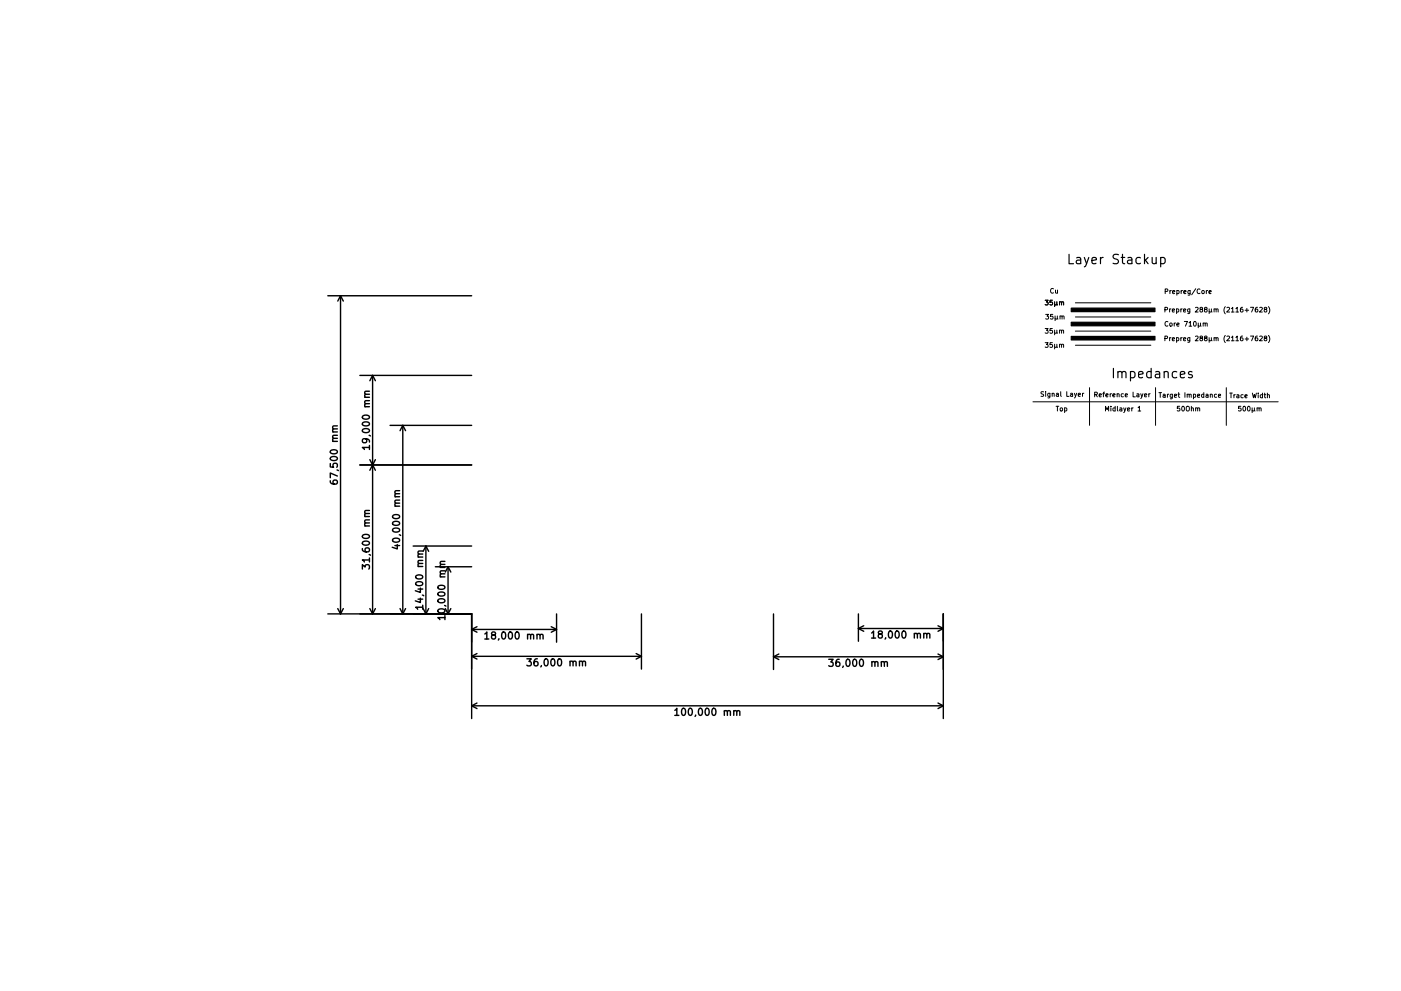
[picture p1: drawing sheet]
<svg xmlns="http://www.w3.org/2000/svg" width="297mm" height="210mm" viewBox="0 0 297 210" stroke-linecap="round" stroke-linejoin="round" font-family="sans-serif">
<g fill="none" stroke="#000" stroke-width=".21">
<path d="M221.6 63.7h.6l-.3 .4 .3 .1v.4h-.6M221.6 72.7h.6l-.3 .4 .3 .1v.4h-.6M221.6 69.7h.6l-.3 .4 .3 .1v.4h-.6M221.7 66.7h.6l-.3 .4 .3 .1v.4h-.6M223.1 63.7h-.5v.5l.5-.1v.5h-.5M223.1 72.7h-.5v.5l.5-.1v.5h-.5M223.1 69.7h-.5v.5l.5-.1v.5h-.5M223.2 66.7h-.5v.5l.5-.1v.5h-.5M223.4 61.3a.44 .44 0 0 0-.7 .4 .44 .44 0 0 0 .7 .4M223.6 64v1M223.6 70v1M223.6 73v1"/>
<path d="M223.7 67v1M223.8 61.5v.7l.4-.1M224.1 64.6l.1 .1M224.1 64l-.1 .7h-.3l-.1-.1M224.1 73.6l.1 .1M224.1 73l-.1 .7h-.3l-.1-.1M224.1 70.6l.1 .1M224.1 70l-.1 .7h-.3l-.1-.1M224.2 67.6l.1 .1M224.2 67l-.1 .7h-.3l-.1-.1M224.2 61.5v.7M224.6 64.1h.4l.1 .6"/>
<path d="M224.6 73.1h.4l.1 .6M224.6 70.1h.4l.1 .6M224.6 64v.7M224.6 70v.7M224.6 73v.7M224.7 67.1h.4l.1 .6M224.7 67v.7M225.1 64.2l.4-.1v.6M225.1 73.2l.4-.1v.6M225.1 70.2l.4-.1v.6M225.2 67.2l.4-.1v.6M228 73.2h16"/>
<path d="M228 70.2h16M228 67.2h16M228 64.2h16M247 71.8h.5v-.4l-.5-.1v1M247 65.7h.5v-.4l-.5-.1v1M247 61.8h.5l.1-.4-.6-.1v1M247.6 68.3a.44 .44 0 0 0-.6 .4 .44 .44 0 0 0 .6 .4M248 65.5v.7M248 71.6v.7M248 61.6v.7M248 68.6h.5l-.1 .6-.4-.1zM248.3 71.6l-.3 .2"/>
<path d="M248.3 65.5l-.3 .2M248.3 61.6l-.3 .2M248.6 72l.4-.1v-.2l-.3-.1-.1 .2v.5h.4M248.6 65.9l.4-.1v-.2l-.3-.1-.1 .2v.5h.4M248.6 62l.5-.1-.1-.2-.2-.1-.2 .2 .1 .5h.3M249 68.5v.7M249.2 68.5l-.2 .2M249.5 71.7l.2-.1 .2 .2-.1 .5h-.3M249.5 65.6l.2-.1 .2 .2-.1 .5h-.3M249.5 65.5v1M249.5 71.6v1M249.5 61.7l.3-.1 .2 .2-.1 .5h-.4"/>
<path d="M249.5 61.6v1M249.5 68.9l.5-.1v-.2l-.3-.1-.2 .2 .1 .5h.4M250.4 65.5v.7M250.4 71.6v.7M250.4 61.6v.7M250.6 71.6l-.2 .2M250.6 65.5l-.2 .2M250.7 61.6l-.3 .2M250.9 72l.5-.1v-.2l-.3-.1-.2 .2 .1 .5h.4M250.9 65.9l.5-.1v-.2l-.3-.1-.2 .2 .1 .5h.4M251 62l.5-.1-.1-.2-.3-.1-.1 .2v.5h.4M251.1 68.2h.7l-.5 1"/>
<path d="M252.1 68.5l.3-.3v1M252.1 69.2h.6M252.3 71.6v.8l-.2 .2h-.3M252.3 71.7l-.3-.1-.2 .2 .1 .5h.4M252.3 65.5v.8l-.2 .2h-.3M252.3 65.6l-.3-.1-.2 .2 .1 .5h.4M252.3 61.6v.8l-.2 .2h-.2M252.3 61.7l-.3-.1-.1 .2v.5h.4M253.1 68.3l.2-.1a.49 .49 0 0 1 .3 .5 .49 .49 0 0 1-.4 .5l-.2-.4zM253.5 71.4l.3-.1 .2 .3-.6 .7h.6M253.5 65.3l.3-.1 .2 .3-.6 .7h.6M253.5 61.3l-.8 1.2"/>
<path d="M254 68.5v1M254.4 61.4a.44 .44 0 0 0-.6 .4 .44 .44 0 0 0 .6 .4M254.5 69.1l.2 .1M254.5 68.5v.7h-.3l-.2-.1M254.6 71.7l-.1-.3 .4-.1v.3l-.5 .3 .2 .4 .4-.2-.2-.4M254.6 65.6l-.1-.3 .4-.1v.3l-.5 .3 .2 .4 .4-.2-.2-.4M254.9 61.7l.2-.1 .2 .2v.3l-.2 .2-.3-.2zM255.1 68.6h.4v.6M255.1 68.5v.7M255.5 68.7l.4-.1 .1 .6M255.6 71.7l-.2-.3 .4-.1 .1 .3-.5 .3 .2 .4 .3-.2-.2-.4M255.6 65.6l-.2-.3 .4-.1 .1 .3-.5 .3 .2 .4 .3-.2-.2-.4"/>
<path d="M255.8 61.6v.7M256 61.6l-.2 .2M256.3 62l.5-.1v-.2l-.3-.1-.2 .2 .1 .5h.4M256.4 65.5v1M256.4 71.6v1M256.8 72.2l.2 .1M256.8 71.6v.7h-.3l-.1-.1M256.8 66.1l.2 .1M256.8 65.5v.7h-.3l-.1-.1M257.4 71.7h.4v.6M257.4 65.6h.4v.6M257.4 65.5v.7"/>
<path d="M257.4 71.6v.7M257.8 71.8l.4-.1 .1 .6M257.8 65.7l.4-.1 .1 .6M259.8 71.2a1.14 1.14 0 0 0 0 1.5M259.8 65.1a1.14 1.14 0 0 0 0 1.5M260.1 71.4l.4-.1 .2 .3-.6 .7h.6M260.1 65.3l.4-.1 .2 .3-.6 .7h.6M261.1 71.6l.3-.3v1M261.1 65.5l.3-.3v1M261.1 72.3h.5M261.1 66.2h.5M262 71.6l.3-.3v1"/>
<path d="M262 65.5l.3-.3v1M262 72.3h.6M262 66.2h.6M263.5 71.3l-.5 .2v.6l.2 .2 .3-.1v-.5h-.3l-.2 .2M263.5 65.2l-.5 .2v.6l.2 .2 .3-.1v-.5h-.3l-.2 .2M264 71.9h.7M264 65.8h.7M264.4 65.4v.8M264.4 71.5v.8M265.1 71.3h.7l-.4 1M265.1 65.2h.7l-.4 1M266.6 71.3l-.4 .2-.1 .6 .2 .2 .3-.1v-.5h-.3l-.2 .2"/>
<path d="M266.6 65.2l-.4 .2-.1 .6 .2 .2 .3-.1v-.5h-.3l-.2 .2M267.1 71.4l.4-.1 .1 .3-.6 .7h.6M267.1 65.3l.4-.1 .1 .3-.6 .7h.6M268.2 71.7l-.1-.3 .4-.1 .1 .3-.6 .3 .2 .4 .4-.2-.2-.4M268.2 65.6l-.1-.3 .4-.1 .1 .3-.6 .3 .2 .4 .4-.2-.2-.4M268.9 71.2a1.14 1.14 0 0 1 0 1.5M268.9 65.1a1.14 1.14 0 0 1 0 1.5M219 85.2h52M221.3 83.1l-.6 .1a.42 .42 0 0 0 .5 .5v.4h-.5M221.7 83.1v.1M221.7 83.4v.7M222.6 83.4v.8l-.2 .2h-.2"/>
<path d="M222.6 83.5l-.3-.1-.2 .2 .1 .5h.4M223.1 83.5h.4v.6M223.1 83.4v.7M223.9 86.2h.6M224 83.5h.4v.6M224.2 86.2v1M224.4 83.7l-.5 .2 .2 .2h.3M224.9 86.6l.2-.1 .2 .2v.3l-.2 .2-.3-.2zM224.9 83.1v.9l.1 .1M225.7 87.2l.4-.1v-.5h-.4v.9M226.2 83.1v1h.5M227 83.5h.4v.6"/>
<path d="M227.4 83.7l-.5 .2 .2 .2h.3M227.8 83.4l.2 .7M228.3 83.4l-.5 1M228.6 83.8l.5-.1-.1-.2-.3-.1-.1 .2 .1 .5h.3M229.5 83.4v.7M229.8 83.4l-.3 .2M231 82.2v8M232.1 83.7h.5v-.4l-.5-.1v1M232.3 83.7l.4 .5M233 83.9l.5-.1v-.2l-.3-.1-.2 .2 .1 .5h.4M233.8 83.5h.4M234.2 83.2l-.3 .1v.9"/>
<path d="M234.4 87.2v-1l.3 .7 .4-.7v1M234.5 83.9l.4-.1v-.2l-.3-.1-.1 .2v.5h.4M235.4 83.5v.7M235.5 86.2v.1M235.5 86.5v.7M235.7 83.5l-.3 .2M235.9 83.9l.5-.1v-.2l-.3-.1-.2 .2 .1 .5h.4M236.4 86.6l-.3-.1-.1 .2 .1 .5h.3M236.4 86.2v1M236.9 83.6h.3l.1 .6M236.9 83.5v.7M236.9 86.2v.9l.2 .1"/>
<path d="M237.4 86.6h.4l.1 .6M237.9 86.8l-.5 .2 .1 .2h.4M238.2 83.6l-.3-.1-.2 .2 .1 .5h.4M238.2 86.5l.3 .7M238.6 83.9l.4-.1v-.2l-.3-.1-.1 .2v.5h.4M238.7 86.5l-.5 1M239.1 86.9l.4-.1v-.2l-.3-.1-.1 .2v.5h.4M240 86.5v.7M240.2 83.2v1h.5M240.2 86.5l-.2 .2M241 83.6h.4l.1 .6M241.3 86.5l.3-.3v1"/>
<path d="M241.3 87.2h.6M241.5 83.8l-.5 .2 .1 .2h.4M241.9 83.5l.2 .7M242.3 83.5l-.4 1M242.7 83.9l.4-.1v-.2l-.3-.1-.1 .2v.5h.4M243.6 83.5v.7M243.9 83.5l-.3 .2M245 82.2v8M245.7 83.3h.6M246 83.3v1M246.6 83.7l.3-.1 .1 .2v.5h-.3l-.1-.3 .4-.1M247.5 83.6v.7"/>
<path d="M247.8 83.6l-.3 .2M248.6 83.6v.8l-.2 .2h-.3M248.6 83.7l-.3-.1-.2 .2 .1 .5h.4M249 84l.5-.1-.1-.2-.3-.1-.1 .2v.5h.4M249.8 83.6h.3M249.9 83.3v.9l.2 .1M250.1 86.2h-.5v.5l.5-.1v.5h-.5M250.6 86.3l.2-.1a.49 .49 0 0 1 .3 .5 .49 .49 0 0 1-.4 .5l-.2-.4zM251.2 83.3v1M251.5 86.3l.2-.1 .4 .1 .1 .6-.2 .3-.5-.1zM251.7 83.7h.4v.6M251.7 83.6v.7"/>
<path d="M252.1 83.8l.4-.1 .1 .6M252.6 86.6h.4v.6M252.6 86.2v1M253 83.7l.3-.1 .2 .2-.1 .5h-.4M253 83.6v1M253.5 86.6h.4v.6M253.5 86.5v.7M253.9 84l.5-.1-.1-.2-.3-.1-.1 .2v.5h.4M253.9 86.7l.4-.1 .1 .6M255.2 83.3v1h-.4v-.6h.4M255.7 83.7l.3-.1 .1 .2v.5h-.3l-.1-.3 .4-.1M256.6 83.7h.4v.6"/>
<path d="M256.6 83.6v.7M257.9 83.7l-.2-.1-.2 .2 .1 .5h.3M258.3 84l.5-.1v-.2l-.3-.1-.2 .2 .1 .5h.4M260 82.2v8M260.7 83.4h.6M261 83.4v1M261.6 83.7v.7M261.9 83.7l-.3 .2M262.2 83.8h.4l.1 .6M262.7 84l-.5 .2 .1 .2h.4M263.1 86.2h-.5v.5l.4-.1 .1 .5h-.5M263.6 83.8l-.3-.1-.2 .2 .1 .5h.4"/>
<path d="M263.6 86.3l.2-.1a.49 .49 0 0 1 .3 .5 .49 .49 0 0 1-.4 .5l-.2-.4zM264 84.1l.4-.1v-.2l-.3-.1-.1 .2v.5h.4M264.6 86.3l.1-.1a.49 .49 0 0 1 .4 .5 .49 .49 0 0 1-.5 .5l-.1-.4zM265.5 86.5v1M265.5 83.4l.3 1 .2-.7 .1 .7 .3-1M266 87.1l.1 .1M266 86.5l-.1 .7h-.3l-.1-.1M266.5 86.6h.4l.1 .6M266.5 86.5v.7M266.8 83.4v.1M266.8 83.7v.7M267 86.7l.3-.1 .1 .6"/>
<path d="M267.7 83.8l-.3-.1-.2 .2 .1 .5h.4M267.7 83.4v1M268 83.7h.4M268.1 83.4v.9l.3 .1M268.7 83.8h.4v.6M268.7 83.4v1"/>
</g>
<g fill="none" stroke="#000" stroke-width=".25">
<path d="M226.7 54v2h.9M228.3 54.7h.7l.1 1.3M229.1 55.1l-.6 .1a.39 .39 0 0 0-.3 .4 .39 .39 0 0 0 .3 .4l.6-.1M229.9 54.6l.5 1.4M230.8 54.6l-.6 1.8-.3 .2M231.5 55.3l1-.2-.1-.4-.6-.1-.3 .3 .1 1h.8M233.3 54.6v1.4M233.9 54.6l-.4 .1-.2 .3M237.1 54h-.7l-.3 .1v.6l.8 .4 .2 .5-.3 .4-.8-.1M237.7 54.6h.8M238 54v1.7l.1 .2 .4 .1M239.1 54.7h.8l.1 1.3"/>
<path d="M240 55.1l-.7 .1a.39 .39 0 0 0-.3 .4 .39 .39 0 0 0 .3 .4l.7-.1M241.8 54.7l-.6-.1-.4 .4v.6l.2 .3h.8M242.7 54v2M242.8 55.2l.6 .8M243.4 54.6l-.7 .8M244.3 54.6l.1 1.3a.54 .54 0 0 0 .7-.1M245.1 54.6v1.4M246.1 54.7l.6-.1 .3 .4v.6l-.2 .3h-.7M246.1 54.6v2M236.1 78.2v2M237 79l.3-.2 .5 .1 .1 1.3M237 78.8v1.4"/>
<path d="M237.9 79.1l.3-.3 .4 .1 .1 1.3M239.7 78.9l.6-.1 .3 .4v.6l-.2 .3h-.7M239.7 78.8v2M241.4 79.5l1-.2-.1-.4-.6-.1-.3 .3 .1 1h.8M244.1 78.9l-.6-.1-.4 .4v.6l.2 .3h.8M244.1 78.2v2M245 78.9h.8l.1 1.3M245.9 79.3l-.7 .1a.39 .39 0 0 0-.3 .4 .39 .39 0 0 0 .3 .4l.7-.1M246.8 79a.5 .5 0 0 1 .9 .1v1.1M246.8 78.8v1.4M249.5 78.9l-.6-.1-.4 .4v.6l.2 .3h.8M250.3 79.5l.9-.2-.1-.4-.6-.1-.2 .3 .1 1h.7"/>
<path d="M252.7 78.9l-.4-.1-.3 .3 .1 .3 .6 .2v.5h-.7"/>
</g>
<g fill="none" stroke="#000" stroke-width=".3">
<path d="M69.5 62.7h30.5M72.2 62.7v67.5M72.2 62.7l.6 1.2M72.2 62.7l-.6 1.2M76.3 79.6h23.7M79 79.6v50.6M79 79.6l.6 1.2M79 79.6l-.6 1.2M70 98.4v.7h.7l-.1-.2 .1-.5 .2-.1 .5 .1 .1 .2-.1 .5M70.1 97.1a.89 .89 0 0 1 1.4 .3 .85 .85 0 0 1-1.5-.2zM70.1 95.6a.89 .89 0 0 1 1.4 .3 .85 .85 0 0 1-1.5-.1zM70.5 93.6h1"/>
<path d="M70.5 91.6h1M71.5 99.7l.2 .2M71.5 93l-.9 .1-.1 .3 .2 .2M71.5 92.4h-.9l-.1 .4 .2 .2M71.5 91l-.9 .1-.1 .3 .2 .2M71.5 90.4h-.9l-.1 .4 .2 .2M76.3 98.6h23.7M76.9 91.1a.89 .89 0 0 1 1.4 .3 .85 .85 0 0 1-1.5-.1zM77 89.6a.81 .81 0 0 1 1.3 .4 .85 .85 0 0 1-1.5-.1zM77 88.2a.81 .81 0 0 1 1.3 .4 .85 .85 0 0 1-1.5-.2zM77.3 86.3h1M77.3 84.3h1"/>
<path d="M77.5 93.1l.3 .3v.2l-.3 .3h-.4l-.3-.3 .1-.4 .2-.1a1 1 0 0 1 1.2 .4v.3M78.3 92.4l.2 .1M78.3 94.9h-1.5l.5 .5M78.3 85.6l-.9 .1-.1 .4 .2 .2M78.3 85l-.9 .1-.1 .3 .2 .2M78.3 83.6l-.9 .1-.1 .4 .2 .2M78.3 83l-.9 .1-.1 .3 .2 .2M78.3 94.5v.9M78.4 97.5l1.2 2.3M79.6 97.5l-1.2 2.3M82.7 90.2h17.3M85.4 90.2v40"/>
<path d="M85.4 90.2l.6 1.2M85.4 90.2l-.6 1.2M70 102l.1 .4a1.01 1.01 0 0 0 1.4 0l-.1-.5h-.5l-.3 .2v.3l.3 .3M71.5 101l-1.5-.6v1M76.8 116.4l.1 .4a1.01 1.01 0 0 0 1.4 0l-.1-.5-.5-.1-.3 .3v.3l.3 .3M76.9 113.6a.89 .89 0 0 1 1.4 .3 .85 .85 0 0 1-1.5-.2zM77 114.9a.81 .81 0 0 1 1.3 .4 .85 .85 0 0 1-1.5-.1zM77.3 111.6h1M77.3 109.6h1M78.3 117.7l.2 .1M78.3 118.8h-1.5l.5 .4M78.3 110.9l-.9 .1-.1 .4 .2 .2"/>
<path d="M78.3 110.3l-.9 .1-.1 .3 .2 .2M78.3 108.9l-.9 .1-.1 .4 .2 .2M78.3 108.3l-.9 .1-.1 .3 .2 .2M78.3 118.4v.8M83.4 114.3a.81 .81 0 0 1 1.3 .4 .85 .85 0 0 1-1.5-.2zM83.4 112.2a.81 .81 0 0 1 1.3 .3 .85 .85 0 0 1-1.5-.1zM83.4 110.7a.81 .81 0 0 1 1.3 .4 .85 .85 0 0 1-1.5-.1zM83.4 109.3a.81 .81 0 0 1 1.3 .4 .85 .85 0 0 1-1.5-.2zM83.7 115.7h1M83.7 107.4h1M83.7 105.4h1M84.2 115.5v1l-1-.4"/>
<path d="M84.7 113.5l.2 .1M84.7 106.7l-.9 .1-.1 .4 .2 .2M84.7 106.1l-.9 .1-.1 .3 .2 .2M84.7 104.7l-.9 .1-.1 .4 .2 .2M84.7 104.1l-.9 .1-.1 .3 .2 .2M87.6 115.8h12.4M88.6 118.2h1M89.6 119.5l-.9 .1-.1 .4 .2 .2M89.6 118.9l-.9 .1-.1 .3 .2 .2M89.6 117.5l-.9 .1-.1 .4 .2 .2M89.6 116.9l-.9 .1-.1 .3 .2 .2M90.3 115.8v14.4"/>
<path d="M90.3 115.8l.6 1.2M90.3 115.8l-.6 1.2M94.3 119.7l-.9 .1-.1 .4 .2 .2M94.3 119.1l-.9 .1-.1 .3 .2 .2M69.5 130.2h30.5v22.2M71.6 129.1l.6 1.1M72.8 129.1l-.6 1.1M76.8 120.7v-.9l.6 .5 .1-.4h.7l.1 .2-.1 .6M78.4 129.1l.6 1.1M79.6 129.1l-.6 1.1M84.8 129.1l.6 1.1M86 129.1l-.6 1.1"/>
<path d="M88.2 123.6a.89 .89 0 0 1 1.4 .3 .85 .85 0 0 1-1.5-.1zM88.2 122.2a.89 .89 0 0 1 1.4 .3 .85 .85 0 0 1-1.5-.2zM88.6 127.1h1M88.6 125h1M88.6 120.2h1M89.1 126.9v.9l-1-.3M89.1 124.8v.9l-1-.4M89.6 126.3l.2 .1M89.6 128.8h-1.5l.5 .5M89.6 128.4v.9M89.7 129.1l.6 1.1M90.9 129.1l-.6 1.1"/>
<path d="M92.3 120.2h7.7M93 129.3a.81 .81 0 0 1 1.3 .4 .85 .85 0 0 1-1.5-.2zM93 127.2a.81 .81 0 0 1 1.3 .3 .85 .85 0 0 1-1.5-.1zM93 125.7a.81 .81 0 0 1 1.3 .4 .85 .85 0 0 1-1.5-.1zM93 124.3a.81 .81 0 0 1 1.3 .4 .85 .85 0 0 1-1.5-.2zM93.3 122.4h1M93.3 120.4h1M94.3 128.5l.2 .1M94.3 131h-1.5l.5 .5M94.3 121.7l-.9 .1-.1 .4 .2 .2M94.3 121.1l-.9 .1-.1 .3 .2 .2M94.3 130.6v.9"/>
<path d="M94.4 129.1l.6 1.1M95 120.2v10M95 120.2l.6 1.2M95 120.2l-.6 1.2M95.6 129.1l-.6 1.1M100 139.2h36M100 139.2l1.1 .6M100 133.5h18M100 133.5l1.1 .6M101.1 138.7l-1.1 .5M101.1 133l-1.1 .5M102.8 134.5l.4-.4v1.5"/>
<path d="M102.8 135.6h.8M104.5 134.7l-.3-.3 .1-.2 .2-.1h.4l.1 .5-.6 .2-.2 .2v.3l.3 .3h.3l.3-.3-.1-.4-.2-.2M105.8 135.5l-.2 .3M106.5 134.2l.2-.1a.8 .8 0 0 1 .5 .7 .8 .8 0 0 1-.5 .8l-.2-.2-.1-.4zM108 134.1h.1a.8 .8 0 0 1 .6 .7 .8 .8 0 0 1-.6 .8 1 1 0 0 1-.1-1.5zM109.4 134.1h.2a.8 .8 0 0 1 .5 .7 .8 .8 0 0 1-.5 .8 1 1 0 0 1-.2-1.5zM111.7 139.8h.9l-.5 .5 .5 .2v.6l-.2 .2-.7-.2M111.9 134.7l.2-.1h.3l.1 1M111.9 134.6v1M112.5 134.8l.2-.2h.4v1M113.9 134.7l.2-.1h.3l.1 1M113.9 134.6v1"/>
<path d="M113.9 139.8h-.4a1.01 1.01 0 0 0 0 1.5l.5-.2 .1-.5-.3-.3-.4 .1-.2 .2M114.5 134.8l.2-.2h.4v1M115.5 139.9l.2-.1a.8 .8 0 0 1 .5 .7 .8 .8 0 0 1-.5 .8l-.2-.2-.1-.4zM116.9 133l1.1 .5M117 139.8h.1a.8 .8 0 0 1 .6 .7 .8 .8 0 0 1-.6 .8 1 1 0 0 1-.1-1.5zM118 130.2v6M118 133.5l-1.1 .6M118.4 139.8h.2a.8 .8 0 0 1 .5 .7 .8 .8 0 0 1-.5 .8 1 1 0 0 1-.2-1.5zM134.9 138.7l1.1 .5M136 130.2v11.7M136 139.2l-1.1 .6M164 139.3h36"/>
<path d="M164 130.2v11.8M164 139.3l1.1 .6M165.1 138.8l-1.1 .5M175.7 139.9h.9l-.5 .5 .5 .2v.6l-.2 .2-.7-.2M177.9 139.9h-.4a1.01 1.01 0 0 0 0 1.5l.5-.2 .1-.5-.3-.3-.4 .1-.2 .2M181 139.9h.1a.8 .8 0 0 1 .6 .7 .8 .8 0 0 1-.6 .8 1 1 0 0 1-.1-1.5zM182 133.3h18M182 130.2v5.8M182 133.3l1.1 .6M182.4 139.9h.2a.8 .8 0 0 1 .5 .7 .8 .8 0 0 1-.5 .8 1 1 0 0 1-.2-1.5zM183.1 132.8l-1.1 .5M184.8 134.3l.4-.4v1.5"/>
<path d="M184.8 135.4h.8M186.5 134.5l-.3-.3 .1-.2 .2-.1h.4l.1 .5-.6 .2-.2 .2 .1 .4 .2 .2h.3l.3-.3v-.3l-.3-.3M187.8 135.3l-.2 .3M188.5 134l.2-.1a.8 .8 0 0 1 .5 .7 .8 .8 0 0 1-.5 .8l-.2-.2-.1-.4zM189.9 134l.2-.1a.8 .8 0 0 1 .6 .7 .8 .8 0 0 1-.6 .8l-.2-.2-.1-.4zM191.4 134l.2-.1a.8 .8 0 0 1 .5 .7 .8 .8 0 0 1-.5 .8l-.4-.6zM193.9 134.5l.2-.1h.3l.1 1M193.9 134.4v1M194.5 134.6l.2-.2h.4v1M195.9 134.5l.2-.1h.3l.1 1M195.9 134.4v1M196.5 134.6l.2-.2h.4v1"/>
<path d="M198.9 138.8l1.1 .5M198.9 132.8l1.1 .5M200 130.2v22.2M200 139.3l-1.1 .6M200 133.3l-1.1 .6M100 149.7h100M100 149.7l1.1 .6M101.1 149.2l-1.1 .5M114.8 141.2l-.2 .3M120.9 140.4l.2-.1h.3l.1 1M120.9 140.3v1M121.5 140.5l.2-.2h.4v1"/>
<path d="M122.9 140.4l.2-.1h.3l.1 1M122.9 140.3v1M123.5 140.5l.2-.2h.4v1M143.1 150.7l.4-.4v1.5M143.1 151.8h.8M144.6 150.4l.3-.1a.8 .8 0 0 1 .5 .7 .8 .8 0 0 1-.5 .8l-.3-.2-.1-.4zM146.1 150.4l.2-.1a.8 .8 0 0 1 .5 .7 .8 .8 0 0 1-.5 .8l-.2-.2-.2-.4zM147.5 151.7l-.1 .3M148.3 150.3h.1a.8 .8 0 0 1 .5 .7 .8 .8 0 0 1-.5 .8 1 1 0 0 1-.1-1.5zM149.6 150.4l.3-.1a.8 .8 0 0 1 .5 .7 .8 .8 0 0 1-.5 .8l-.3-.2-.1-.4zM151.1 150.4l.2-.1a.8 .8 0 0 1 .5 .7 .8 .8 0 0 1-.5 .8l-.2-.2-.2-.4zM153.6 150.9l.2-.1h.3l.1 1"/>
<path d="M153.6 150.8v1M154.2 151l.2-.2h.4l.1 1M155.6 150.9l.2-.1h.3l.1 1M155.6 150.8v1M156.2 151l.2-.2h.4l.1 1M178.8 141.3l-.2 .3M179.5 140l.2-.1a.8 .8 0 0 1 .5 .7 .8 .8 0 0 1-.5 .8l-.2-.2-.1-.4zM184.9 140.5l.2-.1h.3l.1 1M184.9 140.4v1M185.5 140.6l.2-.2h.4v1M186.9 140.5l.2-.1h.3l.1 1M186.9 140.4v1"/>
<path d="M187.5 140.6l.2-.2h.4v1M198.9 149.2l1.1 .5M200 149.7l-1.1 .6"/>
</g>
<path d="M227.1 65.4h17.8v.7h-17.8zM227.1 68.4h17.8v.7h-17.8zM227.1 71.4h17.8v.7h-17.8z" fill="#000" stroke="#000" stroke-width=".25"/>
</svg>
